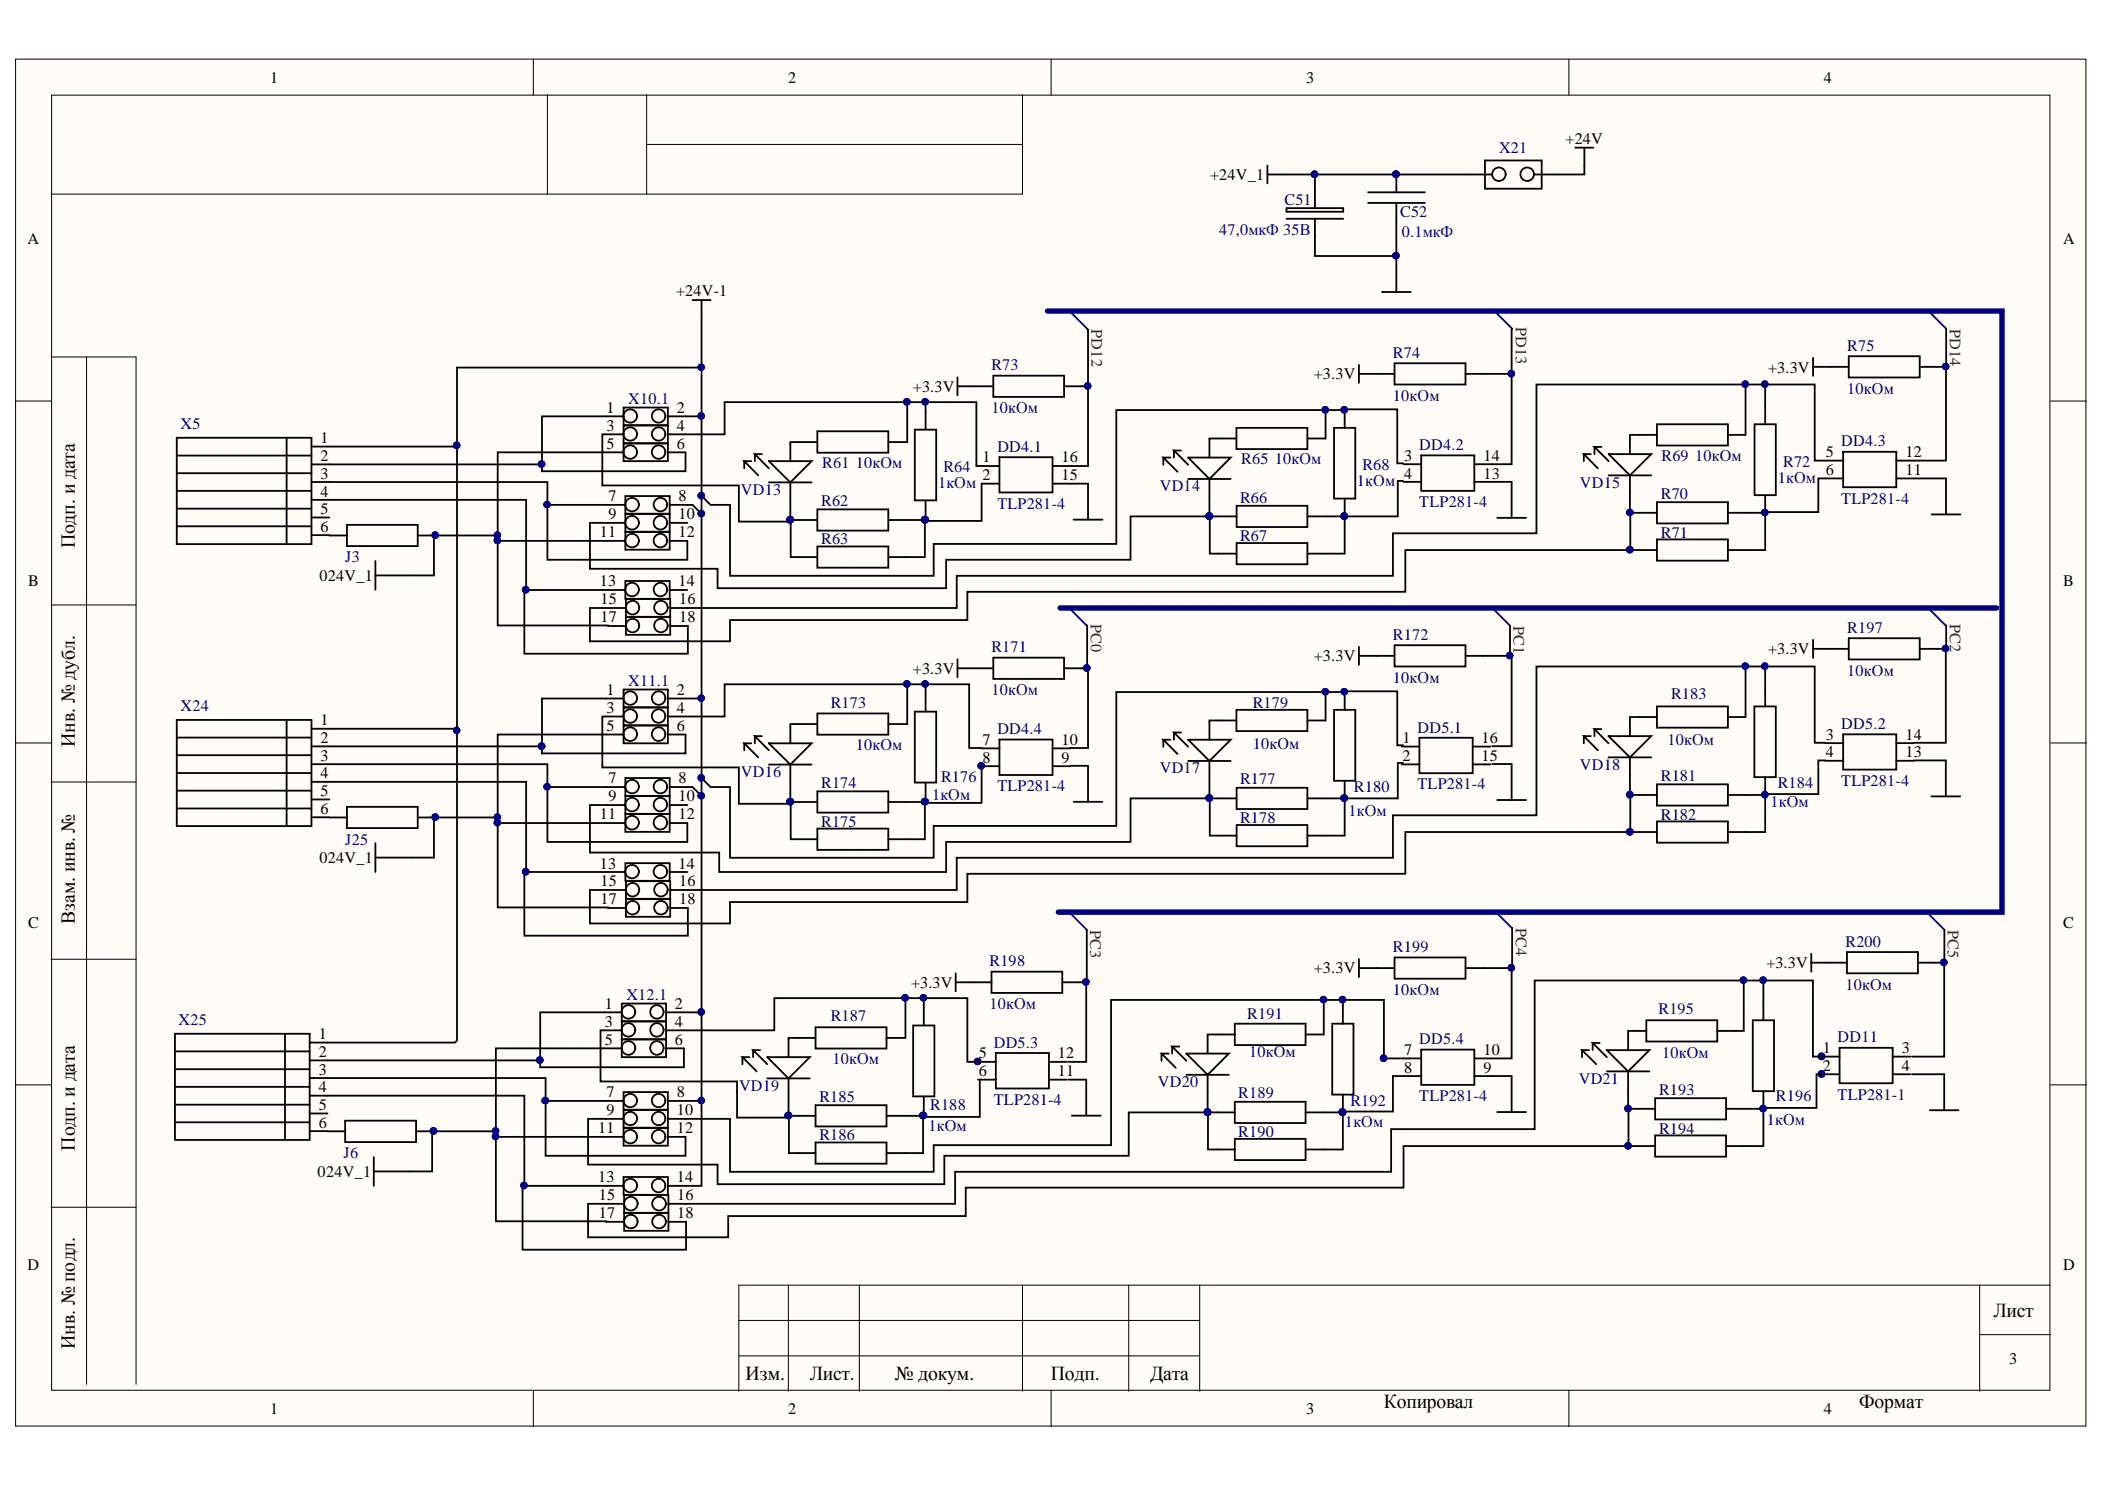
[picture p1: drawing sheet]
<svg xmlns="http://www.w3.org/2000/svg" width="297mm" height="210mm" viewBox="0 0 297 210" stroke-linecap="round" stroke-linejoin="round" font-family="sans-serif">
<defs><g id="words">
<g font-size="2.8">
<text x="10.6" y="77.3" transform="rotate(-90 10.6 77.3)">Подп. и дата</text>
<text x="10.6" y="105.4" transform="rotate(-90 10.6 105.4)">Инв. № дубл.</text>
<text x="10.6" y="130.3" transform="rotate(-90 10.6 130.3)">Взам. инв. №</text>
<text x="10.6" y="162.3" transform="rotate(-90 10.6 162.3)">Подп. и дата</text>
<text x="281.3" y="185.7">Лист</text>
<text x="10.6" y="190.3" transform="rotate(-90 10.6 190.3)">Инв. № подл.</text>
<text x="105.2" y="194.7">Изм.</text>
<text x="114.3" y="194.7">Лист.</text>
<text x="126.3" y="194.7">№ докум.</text>
<text x="148.3" y="194.7">Подп.</text>
<text x="162.3" y="194.7">Дата</text>
<text x="195.3" y="198.6">Копировал</text>
<text x="262.4" y="198.6">Формат</text>
</g>
<g font-size="2.3">
<text x="38.1" y="11.7">1</text>
<text x="111.2" y="11.7">2</text>
<text x="184.3" y="11.7">3</text>
<text x="257.4" y="11.7">4</text>
<text x="220.9" y="20.4">+24V</text>
<text x="170.8" y="25.4">+24V_1</text>
<text x="3.9" y="34.5">A</text>
<text x="291.1" y="34.5">A</text>
<text x="95.4" y="41.8">+24V-1</text>
<text x="185.4" y="53.5">+3.3V</text>
<text x="249.5" y="52.6">+3.3V</text>
<text x="85.6" y="58.2">1</text>
<text x="95.5" y="58.2">2</text>
<text x="128.8" y="55.3">+3.3V</text>
<text x="45.2" y="62.5">1</text>
<text x="45.2" y="65">2</text>
<text x="85.6" y="60.7">3</text>
<text x="85.6" y="63.3">5</text>
<text x="95.5" y="60.7">4</text>
<text x="95.5" y="63.3">6</text>
<text x="138.6" y="65.2">1</text>
<text x="149.8" y="65.2">16</text>
<text x="198.2" y="65">3</text>
<text x="209.3" y="65">14</text>
<text x="257.6" y="64.5">5</text>
<text x="268.9" y="64.5">12</text>
<text x="45.2" y="67.5">3</text>
<text x="45.2" y="70">4</text>
<text x="85.8" y="70.7">7</text>
<text x="95.7" y="70.7">8</text>
<text x="138.6" y="67.8">2</text>
<text x="149.8" y="67.8">15</text>
<text x="198.2" y="67.5">4</text>
<text x="209.3" y="67.5">13</text>
<text x="257.6" y="67">6</text>
<text x="268.9" y="67">11</text>
<text x="45.2" y="72.5">5</text>
<text x="45.2" y="75">6</text>
<text x="84.7" y="75.8">11</text>
<text x="85.8" y="73.3">9</text>
<text x="95.7" y="73.3">10</text>
<text x="95.7" y="75.8">12</text>
<text x="4" y="82.7">B</text>
<text x="45.1" y="82">024V_1</text>
<text x="84.7" y="82.7">13</text>
<text x="95.7" y="82.7">14</text>
<text x="291.1" y="82.7">B</text>
<text x="84.7" y="85.3">15</text>
<text x="84.7" y="87.8">17</text>
<text x="95.8" y="85.3">16</text>
<text x="95.8" y="87.8">18</text>
<text x="128.8" y="95.1">+3.3V</text>
<text x="185.4" y="93.3">+3.3V</text>
<text x="249.5" y="92.3">+3.3V</text>
<text x="85.6" y="98">1</text>
<text x="85.6" y="100.5">3</text>
<text x="95.5" y="98">2</text>
<text x="95.5" y="100.5">4</text>
<text x="45.2" y="102.3">1</text>
<text x="45.2" y="104.8">2</text>
<text x="45.2" y="107.3">3</text>
<text x="85.6" y="103.1">5</text>
<text x="95.5" y="103.1">6</text>
<text x="138.6" y="105.1">7</text>
<text x="138.6" y="107.6">8</text>
<text x="149.8" y="105.1">10</text>
<text x="149.8" y="107.6">9</text>
<text x="197.9" y="104.9">1</text>
<text x="197.9" y="107.3">2</text>
<text x="209.1" y="104.9">16</text>
<text x="209.1" y="107.3">15</text>
<text x="257.6" y="104.4">3</text>
<text x="257.6" y="106.8">4</text>
<text x="268.9" y="104.4">14</text>
<text x="268.9" y="106.8">13</text>
<text x="45.2" y="109.8">4</text>
<text x="45.2" y="112.3">5</text>
<text x="85.8" y="110.5">7</text>
<text x="85.8" y="113.1">9</text>
<text x="95.7" y="110.5">8</text>
<text x="95.7" y="113.1">10</text>
<text x="45.2" y="114.8">6</text>
<text x="84.7" y="115.6">11</text>
<text x="95.7" y="115.6">12</text>
<text x="45.1" y="121.8">024V_1</text>
<text x="84.7" y="122.5">13</text>
<text x="84.7" y="125.1">15</text>
<text x="95.7" y="122.5">14</text>
<text x="95.8" y="125.1">16</text>
<text x="4" y="131">C</text>
<text x="84.7" y="127.6">17</text>
<text x="95.8" y="127.6">18</text>
<text x="291.1" y="131">C</text>
<text x="185.4" y="137.3">+3.3V</text>
<text x="249.2" y="136.5">+3.3V</text>
<text x="85.3" y="142.3">1</text>
<text x="95.2" y="142.3">2</text>
<text x="128.6" y="139.3">+3.3V</text>
<text x="45" y="146.6">1</text>
<text x="45" y="149">2</text>
<text x="85.3" y="144.8">3</text>
<text x="85.3" y="147.4">5</text>
<text x="95.2" y="144.8">4</text>
<text x="95.2" y="147.4">6</text>
<text x="138.1" y="149.3">5</text>
<text x="149.3" y="149.3">12</text>
<text x="198.2" y="148.8">7</text>
<text x="209.3" y="148.8">10</text>
<text x="257.2" y="148.5">1</text>
<text x="268.4" y="148.5">3</text>
<text x="45" y="151.6">3</text>
<text x="45" y="154">4</text>
<text x="85.6" y="154.8">7</text>
<text x="95.5" y="154.8">8</text>
<text x="138.1" y="151.8">6</text>
<text x="149.3" y="151.8">11</text>
<text x="198.2" y="151.3">8</text>
<text x="209.3" y="151.3">9</text>
<text x="257.2" y="151.1">2</text>
<text x="268.4" y="151.1">4</text>
<text x="45" y="156.6">5</text>
<text x="45" y="159.1">6</text>
<text x="84.4" y="159.9">11</text>
<text x="85.6" y="157.3">9</text>
<text x="95.5" y="157.3">10</text>
<text x="95.5" y="159.9">12</text>
<text x="44.8" y="166">024V_1</text>
<text x="84.4" y="166.8">13</text>
<text x="95.5" y="166.8">14</text>
<text x="84.5" y="169.3">15</text>
<text x="84.5" y="171.9">17</text>
<text x="95.6" y="169.3">16</text>
<text x="95.6" y="171.9">18</text>
<text x="3.9" y="179.2">D</text>
<text x="291.1" y="179.2">D</text>
<text x="283.5" y="192.4">3</text>
<text x="38.1" y="199.5">1</text>
<text x="111.2" y="199.5">2</text>
<text x="184.3" y="199.5">3</text>
<text x="257.4" y="199.5">4</text>
</g>
<g font-size="2.3" fill="#000080">
<text x="211.5" y="21.6">X21</text>
<text x="181.2" y="28.9">C51</text>
<text x="172" y="33.1">47,0мкФ 35В</text>
<text x="197.6" y="30.6">C52</text>
<text x="197.8" y="33.4">0.1мкФ</text>
<text x="139.9" y="52.2">R73</text>
<text x="196.6" y="50.5">R74</text>
<text x="260.7" y="49.5">R75</text>
<text x="88.6" y="56.9">X10.1</text>
<text x="139.9" y="58.3">10кОм</text>
<text x="196.6" y="56.5">10кОм</text>
<text x="260.7" y="55.5">10кОм</text>
<text x="25.5" y="60.5">X5</text>
<text x="116" y="66">R61</text>
<text x="120.8" y="66">10кОм</text>
<text x="140.7" y="63.7">DD4.1</text>
<text x="175.2" y="65.5">R65</text>
<text x="179.9" y="65.5">10кОм</text>
<text x="200.3" y="63.5">DD4.2</text>
<text x="234.4" y="65">R69</text>
<text x="239.2" y="65">10кОм</text>
<text x="251.6" y="65.8">R72</text>
<text x="259.8" y="62.9">DD4.3</text>
<text x="104.5" y="69.8">VD13</text>
<text x="115.9" y="71.3">R62</text>
<text x="132.4" y="68.9">1кОм</text>
<text x="133.1" y="66.6">R64</text>
<text x="140.7" y="71.7">TLP281-4</text>
<text x="163.7" y="69.3">VD14</text>
<text x="175" y="70.9">R66</text>
<text x="191.5" y="68.6">1кОм</text>
<text x="192.2" y="66.3">R68</text>
<text x="200.3" y="71.6">TLP281-4</text>
<text x="222.9" y="68.8">VD15</text>
<text x="234.4" y="70.4">R70</text>
<text x="250.9" y="68.1">1кОм</text>
<text x="259.8" y="71.1">TLP281-4</text>
<text x="115.9" y="76.8">R63</text>
<text x="175" y="76.4">R67</text>
<text x="234.4" y="75.9">R71</text>
<text x="48.7" y="79.3">J3</text>
<text x="260.7" y="89.3">R197</text>
<text x="139.9" y="92">R171</text>
<text x="196.6" y="90.2">R172</text>
<text x="260.7" y="95.3">10кОм</text>
<text x="25.5" y="100.3">X24</text>
<text x="88.6" y="96.7">X11.1</text>
<text x="117.2" y="99.9">R173</text>
<text x="139.9" y="98.1">10кОм</text>
<text x="176.8" y="99.9">R179</text>
<text x="196.6" y="96.3">10кОм</text>
<text x="235.8" y="98.6">R183</text>
<text x="120.8" y="105.8">10кОм</text>
<text x="140.7" y="103.6">DD4.4</text>
<text x="176.8" y="105.6">10кОм</text>
<text x="200" y="103.3">DD5.1</text>
<text x="235.3" y="105.1">10кОм</text>
<text x="259.8" y="102.8">DD5.2</text>
<text x="104.5" y="109.6">VD16</text>
<text x="115.9" y="111.1">R174</text>
<text x="131.5" y="112.8">1кОм</text>
<text x="132.8" y="110.3">R176</text>
<text x="140.7" y="111.6">TLP281-4</text>
<text x="163.7" y="109.1">VD17</text>
<text x="175" y="110.6">R177</text>
<text x="191.1" y="111.8">R180</text>
<text x="200" y="111.4">TLP281-4</text>
<text x="222.9" y="108.6">VD18</text>
<text x="234.4" y="110.2">R181</text>
<text x="249.8" y="113.8">1кОм</text>
<text x="250.9" y="111.1">R184</text>
<text x="259.8" y="110.9">TLP281-4</text>
<text x="48.7" y="119.1">J25</text>
<text x="115.9" y="116.6">R175</text>
<text x="175" y="116.1">R178</text>
<text x="190.3" y="115.1">1кОм</text>
<text x="234.4" y="115.7">R182</text>
<text x="139.6" y="136.3">R198</text>
<text x="196.6" y="134.3">R199</text>
<text x="260.4" y="133.6">R200</text>
<text x="88.4" y="141">X12.1</text>
<text x="139.6" y="142.4">10кОм</text>
<text x="176" y="143.8">R191</text>
<text x="196.6" y="140.3">10кОм</text>
<text x="234" y="143">R195</text>
<text x="260.4" y="139.6">10кОм</text>
<text x="25.2" y="144.6">X25</text>
<text x="117.2" y="144.1">R187</text>
<text x="140.2" y="147.8">DD5.3</text>
<text x="176.3" y="149">10кОм</text>
<text x="200.3" y="147.3">DD5.4</text>
<text x="234.5" y="149.3">10кОм</text>
<text x="259.3" y="147">DD11</text>
<text x="104.3" y="153.9">VD19</text>
<text x="115.6" y="155.4">R185</text>
<text x="117.5" y="150.1">10кОм</text>
<text x="140.2" y="155.8">TLP281-4</text>
<text x="163.4" y="153.4">VD20</text>
<text x="174.7" y="154.9">R189</text>
<text x="200.3" y="155.3">TLP281-4</text>
<text x="222.8" y="152.9">VD21</text>
<text x="234.1" y="154.5">R193</text>
<text x="250.6" y="155.3">R196</text>
<text x="259.3" y="155.1">TLP281-1</text>
<text x="115.6" y="160.9">R186</text>
<text x="131" y="159.5">1кОм</text>
<text x="131.3" y="156.6">R188</text>
<text x="174.7" y="160.4">R190</text>
<text x="189.8" y="159">1кОм</text>
<text x="190.6" y="156.1">R192</text>
<text x="234.1" y="159.9">R194</text>
<text x="249.3" y="158.8">1кОм</text>
<text x="48.5" y="163.4">J6</text>
</g>
<g font-size="2.3" fill="#800000">
<text x="154" y="46.5" transform="rotate(90 154 46.5)">PD12</text>
<text x="213.9" y="46.1" transform="rotate(90 213.9 46.1)">PD13</text>
<text x="275.1" y="46.4" transform="rotate(90 275.1 46.4)">PD14</text>
<text x="153.9" y="88" transform="rotate(90 153.9 88)">PC0</text>
<text x="213.6" y="88.3" transform="rotate(90 213.6 88.3)">PC1</text>
<text x="275.1" y="88" transform="rotate(90 275.1 88)">PC2</text>
<text x="153.8" y="131.1" transform="rotate(90 153.8 131.1)">PC3</text>
<text x="213.9" y="130.9" transform="rotate(90 213.9 130.9)">PC4</text>
<text x="274.9" y="131.1" transform="rotate(90 274.9 131.1)">PC5</text>
</g>
</g></defs>
<g fill="#fffcf8" stroke="#000" stroke-width=".14">
<path d="M2.2 8.3h292.1v192.9h-292.1z"/>
<path d="M7.3 13.4h282v182.7h-282z"/>
</g>
<g fill="none" stroke="#000" stroke-width=".14">
<path d="M75.3 8.3v5.1M77.2 13.4v14M91.2 13.4v14M144.3 13.4v14h-137.1M148.3 8.3v5.1M221.4 8.3v5.1M91.2 20.4h53.1M2.2 56.6h5.1M7.2 50.4h5v144.9M12.2 50.4h7v144.9M289.4 56.6h5M7.2 85.3h12"/>
<path d="M2.2 104.8h5.1M7.2 110.3h12M289.4 104.8h5M7.2 135.3h12M2.2 153h5.1M289.4 153h5M7.2 170.3h12M75.3 196.2v5.1M104.3 186.3h65M104.3 191.3h65M111.2 181.3v15M121.3 181.3v15"/>
<path d="M144.3 181.3v15M148.3 196.2v5.1M159.3 181.3v15M169.3 181.3v15M221.4 196.2v5.1M279.4 181.3v15M279.4 188.3h9.9M289.3 181.3h-185v15"/>
</g>
<g fill="none" stroke="#000" stroke-width=".25">
<path d="M178.8 24.6h6.8M178.8 23.3v2.6M181.5 29.4h8v.5h-8zM181.5 30.9h8M193.1 27.1h8M193.1 28.6h8M197 28.6v7.5h-11.4v-5.2M197 24.6v2.5M197 36.1v5.1M209.5 22.6h8v4h-8zM210.6 24.6h-25v4.8M222.3 20.8h2.5"/>
<path d="M223.6 20.8v3.8h-7M88 57.5h6.2v2.5h-6.2zM88 58.7h-11.5v6.8h-32.5M94.2 58.7h4.8v13.8l-1.3-1.3h-3.2M97.7 42.3h2.6M99 51.9h-34.5v94.9l-.3 .3h-20.5M99 42.3v16.4M128 56.7v5.7h-2.6M128 56.7h-25.7v4.6h-8.1M128 56.7h2.6v3.9M130.6 56.7h7.2v9h3.2M135.1 54.5h5.1"/>
<path d="M135.1 53.2v2.6M140.2 53h10v3h-10zM150.2 54.5h3.3v11.2h-5M153.4 46.4l.1 .1v8M187.1 57.8v4.1h-2.6M189.7 57.8h-32.2v18.9h-25.7v4.5h-28.8v-10h-2.7l-1.3-1.2M189.7 57.8v-.1h7.5v7.7h.8M189.7 57.8v2.6M191.8 52.7h5M191.8 51.5v2.5M195 41.2h4.1M196.8 51.2h10v3h-10z"/>
<path d="M206.8 52.7h6.5v12.8h-5.3M213.4 46.4h-.1v6.3M233.8 59.8h10v3h-10zM246.3 54.2v7.1h-2.5M247.6 59.8h3v10.1h-3zM249.1 54.2v5.6M255.8 51.8h5.1M255.8 50.5v2.5M260.9 50.3h10v2.9h-10zM270.9 51.8h3.7v13.2h-7M274.6 46.4v5.4M24.9 61.8h19.1v15h-19.1z"/>
<path d="M24.9 74.2h19.1M24.9 71.8h19.1M24.9 69.2h19.1M24.9 66.8h19.1M24.9 64.3h19.1M40.4 61.8v15M44 68h33.2v3.2h11M44 70.5h30.2v12.7h14M44 73h2.5M44 75.5h2.5M46.4 75.5h2.6M49 74h9.9v3h-9.9z"/>
<path d="M53 79.1v4.1M58.9 75.5h2.6M64.5 62.8l-.2 .2h-20.3M70.2 76.3v-.8h-9v5.7h-8.2M77.2 71.2v7.8h19.8v-2.7h-2.5M88 60h6.2v2.5h-6.2zM88 62.6h6.2v2.5h-6.2zM88 63.8h-17.8v11.7M88 61.3h-3v7.2h19.3v5.1h7.2l.1-.2M88.2 70h6.3v2.5h-6.3zM88.2 72.5h6.3v2.5h-6.3zM88.2 75.1h6.3v2.4h-6.3z"/>
<path d="M88.2 76.3h-18v11.9l18.1 .1M94.2 63.8h2.5v2.7h-20.2v-1M94.5 73.8h2.5M99 72.5v26h-4.8M105 65.1v1M106 65.1h-1l2 2M106.5 64.1v1M107.5 64.1h-1l2 2M108.5 65.1h6l-3 2.9zM108.5 68h6M111.5 68v5.4M111.6 73.4v5.2h3.7"/>
<path d="M111.6 73.4h3.7M115.3 60.8h10.1v3.1h-10.1zM115.3 71.9h10.1v3h-10.1zM115.3 77.1h10.1v3h-10.1zM115.3 62.4h-3.8v2.7M125.4 73.4h5.1M129.1 60.6h3v10h-3zM130.6 73.4h-.1v5.2h-5.1M130.6 70.6v2.8M141 64.5h7.5v5h-7.5zM141 68.2h-2.5v5.3h-7.9v-.1M148.5 68.2h5v5.1"/>
<path d="M151.5 73.3h4.1M164.2 64.5v1.1M165.1 64.5h-.9l2 2.1M165.7 63.6v.9M166.6 63.6h-.9l2 2M167.7 64.5h6l-3 3.1zM167.7 67.6h6M170.7 67.6v5.2M170.7 72.8v5.3h3.8M170.7 72.8h-11.2v6.2h-26v4h-32.2v-2.8h-18.1v-6.4h5M170.7 72.8h3.8M174.5 60.4h10v3h-10z"/>
<path d="M174.5 61.9h-3.8v2.6M174.5 71.3h10v3h-10zM174.5 76.6h10v3h-10zM184.5 72.8h5.2M188.2 60.4h3v9.9h-3zM189.7 72.8v5.3h-5.2M189.7 70.3v2.5M198 67.8h-.8v5h-7.5M198.1 68h2.4M198.1 65.5h2.4M200.5 64.2h7.5v5h-7.5zM208 68h5.3v5"/>
<path d="M211.3 73h4M223.5 64.1v1M224.5 64.1h-1l2 2M225 63v1.1M226 63h-1l2 2.1M227 64.1h6l-3 3zM227 67.1h6M230 67.1l.1 10.5h3.7M230.1 77.6h-31.8v5.9h-61.8v4h-33.5v3h-19.8v-4.7h5.1M230.1 72.3h3.7M233.8 70.8h10v3h-10zM233.8 76.1h10v3h-10z"/>
<path d="M233.8 61.3h-3.8v2.8M243.8 72.3h5.3M249.1 72.3v5.3h-5.3M249.1 69.9v2.4M260.1 63.7h7.5v5h-7.5zM260.1 67.5h-3.5v4.7h-7.5M260.1 65h-4v-10.8h-39.3v21h-20.2v6h-61.6v4.6h-40.4M267.6 67.5h7v5.1M272.6 72.6h4M74.2 83.2h-.2v9h23.1v-3.9h-2.5M88 97.3h6.2v2.5h-6.2zM88 99.8h6.2v2.5h-6.2z"/>
<path d="M88 98.5h-11.5v6.8h-32.5M88.2 82h6.3v2.5h-6.3zM88.3 84.5h6.3v2.5h-6.3zM88.3 87h6.3v2.5h-6.3zM94.5 83.2h2.5M128 96.5v5.6h-2.6M128 96.5h-25.7v4.6h-8.1M128 96.5h2.6v3.9M130.6 96.5h6.2v9h1.7M135.1 93v2.5M135.1 94.3h5.1M140.2 92.8h10v3h-10z"/>
<path d="M150.2 94.3h3.2M153.4 88.3v6h.1v11.2h-2.5M187.1 97.6v4h-2.6M189.7 97.6h-32.2v18.9h-25.7v4.5h-28.8v-10h-2.7l-1.3-1.2v-11.3M191.8 91.3v2.5M191.8 92.5h5M196.8 91h10v3h-10zM206.8 92.5h6.3M213.1 88.3v4.2h.2v12.8h-2.7M233.8 99.7h10v2.9h-10zM246.3 94v7.2h-2.5M247.6 99.7h3v9.9h-3z"/>
<path d="M249.1 94v5.7M255.8 90.3v2.5M255.8 91.5h5.1M260.9 90h10v3h-10zM270.9 91.5h3.7v13.3h-4.5M274.6 88.3v3.2M24.9 101.6h19.1v14.9h-19.1zM24.9 114h19.1M24.9 111.5h19.1M24.9 109h19.1M24.9 106.5h19.1M24.9 104h19.1"/>
<path d="M40.4 101.6v14.9M44 107.8h33.2v3.2h11M44 110.3h30.2v12.7h14M44 102.8h20.2l.3 .3M44 112.8h2.5M44 115.3h2.5M46.4 115.3h2.6M49 113.8h9.9v3h-9.9zM53 118.9v4.1M58.9 115.3h2.6M70.2 116.1v-.8h-9v5.7h-8.2M77.2 111v7.8h19.8v-2.7h-2.5"/>
<path d="M88 102.3h6.2v2.6h-6.2zM88 103.6h-17.8v11.7M88 101.1h-3v7.2h19.3v5.1h7.2l.1-.3M88.2 109.8h6.3v2.5h-6.3zM88.2 112.3h6.3v2.5h-6.3zM88.2 114.8h6.3v2.5h-6.3zM88.2 116.1h-18v11.9l18.1 .1M94.2 103.6h2.5v2.7h-20.2v-1M94.5 113.6h2.5M99 109.8v2.5l-1.3-1.3h-3.2M99 112.3v43h-4.8M105 104.9v.9"/>
<path d="M106 104.9h-1l2 1.9M106.5 103.8v1.1M107.5 103.8h-1l2 2M108.5 104.9h6l-3 3zM108.5 107.9h6M111.5 107.9v5.2M111.6 113.1v5.3h3.7M111.6 113.1h3.7M115.3 100.6h10.1v3h-10.1zM115.3 111.6h10.1v3h-10.1zM115.3 116.9h10.1v3h-10.1zM115.3 102.1h-3.8v2.8"/>
<path d="M125.4 113.1h5.1M129.1 100.4h3v10h-3zM130.6 113.1h-.1v5.3h-5.1M130.6 110.4v2.7M138.5 108v5.3h-7.9v-.2M138.5 105.6h2.5M138.5 108.1h2.5M141 104.3h7.5v5h-7.5zM148.5 105.6h2.5M148.5 108.1h2.5M151 108h2.5v5.1M151.5 113.1h4.1"/>
<path d="M164.2 104.3v1M165.1 104.3h-.9l2 2.1M165.7 103.3v1M166.6 103.3h-.9l2 2M167.7 104.3h6l-3 3zM167.7 107.3h6M170.7 107.3v5.3M170.7 112.6v5.3h3.8M170.7 112.6h-11.2v6.2h-26v4.2h-32v-2.7h-18.3v-6.7h5M170.7 112.6h3.8M174.5 100.1h10v3h-10zM174.5 101.6h-3.8v2.7"/>
<path d="M174.5 111.1h10v3h-10zM174.5 116.4h10v3h-10zM184.5 112.6h5.2M188.2 100.1h3v10h-3zM189.7 112.6v5.3h-5.2M189.7 100.1v-2.6h7.5v7.6h.8M189.7 110.1v2.5M197.8 105.3h2.5M197.8 107.8h2.5M198 107.6h-.8v5h-7.5M200.3 104.1h7.5v5h-7.5zM207.8 105.3h2.5"/>
<path d="M207.8 107.8h2.5M210.6 107.8h2.7v5.1M211.3 112.9h4M223.5 103.8v1.1M224.5 103.8h-1l2 2M225 102.9v.9M226 102.9h-1l2 2M227 103.8h6l-3 3zM227 106.8h6M230 106.8l.1 10.6h3.7M230.1 117.4h-31.8v5.9h-61.8v3.9h-33.5v3.1h-19.8v-4.8h5.1M230.1 112.1h3.7"/>
<path d="M233.8 110.6h10v3h-10zM233.8 115.9h10v3h-10zM233.8 101.2h-3.8v2.6M243.8 112.1h5.3M249.1 112.1v5.3h-5.3M249.1 109.6v2.5M257.6 107.3h-1v4.7h-7.5M257.6 104.8h-1.5v-10.8h-39.3v21h-20.2v6h-61.6v4.5h-40.4M257.6 104.8h2.5M257.6 107.3h2.5M260.1 103.6h7.5v5h-7.5zM267.6 104.8h2.5"/>
<path d="M267.6 107.3h2.5M270.1 107.3h4.5v5M272.5 112.3h4.1M74.2 123h-.2v9h23.1v-3.9h-2.5M88.2 121.8h6.3v2.5h-6.3zM88.3 124.3h6.3v2.5h-6.3zM88.3 126.8h6.3v2.5h-6.3zM94.5 123h2.5M134.9 138.6h5M134.9 137.3v2.5M139.9 137.1h10v3h-10zM149.9 138.6h3.4v11.2h-2.5"/>
<path d="M153.4 131.2v7.4h-.1M191.8 135.3v2.5M191.8 136.6h5M196.8 135.1h10v3h-10zM206.8 136.6h6.5v12.7h-5.3M213.3 130.9l.1 5.7h-.1M246.1 138.3v7.1h-3.8M248.8 138.3v5.6M255.6 135.8h5M255.6 134.5v2.6M260.6 134.3h10v3h-10zM270.6 135.8h3.7v13.3h-4.5"/>
<path d="M274.4 131.2l-.1 4.6M24.7 145.8h19v15h-19zM24.7 158.3h19M24.7 155.8h19M24.7 153.3h19M24.7 150.8h19M24.7 148.3h19M40.2 145.8v15M43.7 152.1h33.3v3.2h11M43.7 154.6h30.3v12.7h14M43.7 157.1h2.5M43.7 159.6h2.5"/>
<path d="M46.2 159.6h2.5M48.7 158.1h10v3h-10zM58.7 159.6h2.5M77 155.3v7.7h19.7v-2.6h-2.5M87.7 141.6h6.3v2.5h-6.3zM87.7 144.1h6.3v2.5h-6.3zM87.7 146.6h6.3v2.5h-6.3zM87.7 142.8h-11.5v6.8h-32.5M87.7 147.9h-17.7v11.7M87.7 145.3h-3v7.3h19.3v5.1h7.3v-.3M88 154.1h6.2v2.4h-6.2zM88 156.6h6.2v2.5h-6.2z"/>
<path d="M88 159.1h6.2v2.5h-6.2zM94 147.9h2.5v2.6h-20.3v-.9M94 142.8h5M99 155.3v12h-4.8M104.8 149.1v1M105.8 149.1h-1l2 2M106.3 148.1v1M107.3 148.1h-1l2 2M108.3 149.1h6l-3 3zM108.3 152.1h6M111.3 152.1v5.3M111.3 157.4v5.3h3.8"/>
<path d="M111.3 157.4h3.8M115.1 144.9h10v3h-10zM115.1 155.9h10v3h-10zM115.1 146.4h-3.8v2.7M125.1 157.4h5.2M127.8 140.8v5.6h-2.7M127.8 140.8h-18.5v4.5h-15.3M127.8 140.8h2.6v3.9M128.9 144.7h3v10h-3zM130.4 140.8h6.1v9h1.8M130.4 157.4h-.1v5.3h-5.2M130.4 154.7v2.7"/>
<path d="M138 149.8h2.5M138 152.3h2.5M138.3 152.3v5.3h-7.9v-.2M140.5 148.5h7.5v5h-7.5zM148 149.8h2.5M148 152.3h2.5M150.8 152.3h2.5v5.1M151.2 157.4h4.1M163.9 148.6v1M164.9 148.6h-1l2 2M165.4 147.6v1M166.4 147.6h-1l2 2"/>
<path d="M167.4 148.6h6l-3 3zM167.4 151.6h6M170.4 151.6v5.3M170.5 156.9v5.2h3.7M170.5 156.9h-11.2v6.1h-26v4h-32v-2.7h-18.3v-6.5h5M170.5 156.9h3.7M174.2 144.4h10v3h-10zM174.2 155.4h10v3h-10zM174.2 145.9h-3.8v2.7M184.2 145.9h2.6v-4.8h-30v20.4h-25v3.8h-28.8v-7.5h-8.8M184.2 156.9h5.3M186.8 141.1h2.7"/>
<path d="M188 144.4h3v10h-3zM189.5 156.9v5.2h-5.3M189.5 144.4v-3.3h5.8v8.2h5.2M189.5 154.4v2.5M200.5 148.1h7.5v4.9h-7.5zM200.5 151.8h-3.9v5h-7.1v.1M208 151.8h5.3v5.1M211.3 156.9h4M223.2 148.1v1M224.2 148.1h-1l2 2M224.7 147.1v1M225.7 147.1h-1l2 2"/>
<path d="M226.7 148.1h6l-3 3zM226.7 151.1h6M229.7 151.1l.1 10.6h3.8M229.8 156.4h3.8M232.3 143.9h10v3h-10zM232.3 145.4h-2.6v2.7M233.6 154.9h10v3h-10zM243.6 156.4h5.2M247.3 143.9h3v10h-3zM248.8 156.4v5.3h-5.2M248.8 153.9v2.5M257.1 149.1h2.5"/>
<path d="M257.1 151.5h2.5M257.3 151.5h-1v4.8h-7.5M257.3 149.1h-1.5v-10.8h-39.2v21h-20.3v6h-61.5v4.5h-40.5M259.6 147.8h7.5v5h-7.5zM267.1 149.1h2.5M267.1 151.5h2.5M269.8 151.5h4.5v5.1M272.3 156.6h4.1M52.7 163.2v4.1M70 160.4v-.8h-9v5.6h-8.3M74 167.3h-.3v9h23.1v-3.9h-2.5M88 166h6.2v2.5h-6.2z"/>
<path d="M88 160.4h-18v11.9l18.1 .1M88.1 168.6h6.2v2.5h-6.2zM88.1 171.1h6.2v2.5h-6.2zM115.1 161.2h10v3h-10zM174.2 160.7h10v2.9h-10zM229.8 161.7h-31.7v5.8h-61.8v4h-33.5v3h-19.8v-4.7h5.1M233.6 160.2h10v3h-10z"/>
<circle cx="211.5" cy="24.6" r=".95"/>
<circle cx="215.5" cy="24.6" r=".95"/>
<circle cx="88.9" cy="58.7" r=".95"/>
<circle cx="92.9" cy="58.7" r=".95"/>
<circle cx="88.9" cy="63.8" r=".96"/>
<circle cx="88.9" cy="61.2" r=".95"/>
<circle cx="89.2" cy="73.7" r=".97"/>
<circle cx="89.2" cy="71.2" r=".96"/>
<circle cx="89.2" cy="76.3" r=".96"/>
<circle cx="92.9" cy="63.8" r=".95"/>
<circle cx="92.9" cy="61.2" r=".95"/>
<circle cx="93.2" cy="73.7" r=".96"/>
<circle cx="93.2" cy="71.2" r=".95"/>
<circle cx="93.2" cy="76.3" r=".95"/>
<circle cx="88.9" cy="98.5" r=".96"/>
<circle cx="89.2" cy="83.2" r=".96"/>
<circle cx="89.3" cy="85.7" r=".95"/>
<circle cx="89.3" cy="88.2" r=".95"/>
<circle cx="92.9" cy="98.5" r=".95"/>
<circle cx="93.2" cy="83.2" r=".95"/>
<circle cx="93.3" cy="85.7" r=".96"/>
<circle cx="93.3" cy="88.2" r=".95"/>
<circle cx="88.9" cy="103.6" r=".97"/>
<circle cx="88.9" cy="101" r=".96"/>
<circle cx="89.2" cy="116.1" r=".97"/>
<circle cx="89.2" cy="113.5" r=".96"/>
<circle cx="89.2" cy="111" r=".96"/>
<circle cx="92.9" cy="103.6" r=".96"/>
<circle cx="92.9" cy="101" r=".95"/>
<circle cx="93.2" cy="116.1" r=".96"/>
<circle cx="93.2" cy="113.5" r=".95"/>
<circle cx="93.2" cy="111" r=".95"/>
<circle cx="89.2" cy="122.9" r=".95"/>
<circle cx="89.3" cy="125.5" r=".95"/>
<circle cx="89.3" cy="128" r=".95"/>
<circle cx="93.2" cy="123" r=".95"/>
<circle cx="93.3" cy="125.5" r=".95"/>
<circle cx="93.3" cy="128" r=".95"/>
<circle cx="88.7" cy="147.8" r=".97"/>
<circle cx="88.7" cy="145.3" r=".96"/>
<circle cx="88.7" cy="142.7" r=".96"/>
<circle cx="88.9" cy="155.2" r=".95"/>
<circle cx="88.9" cy="157.8" r=".95"/>
<circle cx="92.7" cy="147.8" r=".95"/>
<circle cx="92.7" cy="145.3" r=".95"/>
<circle cx="92.7" cy="142.7" r=".95"/>
<circle cx="92.9" cy="155.2" r=".95"/>
<circle cx="92.9" cy="157.8" r=".95"/>
<circle cx="88.9" cy="160.3" r=".96"/>
<circle cx="88.9" cy="167.2" r=".96"/>
<circle cx="89" cy="169.8" r=".96"/>
<circle cx="89" cy="172.3" r=".95"/>
<circle cx="92.9" cy="160.3" r=".95"/>
<circle cx="92.9" cy="167.2" r=".95"/>
<circle cx="93" cy="169.8" r=".97"/>
<circle cx="93" cy="172.3" r=".96"/>
</g>
<g fill="#000080" stroke="#000080" stroke-width=".14">
<circle cx="61.4" cy="75.5" r=".46"/>
<circle cx="61.4" cy="115.3" r=".46"/>
<circle cx="61.2" cy="159.5" r=".46"/>
<circle cx="189.4" cy="156.9" r=".47"/>
<circle cx="138.5" cy="108" r=".46"/>
<circle cx="137.9" cy="149.7" r=".46"/>
<circle cx="257" cy="149" r=".47"/>
<circle cx="257" cy="151.5" r=".47"/>
<circle cx="197" cy="24.6" r=".47"/>
<circle cx="197" cy="36.1" r=".46"/>
<circle cx="111.5" cy="73.3" r=".47"/>
<circle cx="189.7" cy="72.8" r=".47"/>
<circle cx="170.7" cy="72.8" r=".46"/>
<circle cx="249" cy="72.3" r=".46"/>
<circle cx="230" cy="72.3" r=".46"/>
<circle cx="230" cy="77.5" r=".46"/>
<circle cx="76.4" cy="65.5" r=".46"/>
<circle cx="77.2" cy="71.2" r=".46"/>
<circle cx="74.2" cy="83.2" r=".47"/>
<circle cx="70.2" cy="76.2" r=".46"/>
<circle cx="70.2" cy="75.5" r=".46"/>
<circle cx="111.5" cy="73.3" r=".46"/>
<circle cx="153.5" cy="54.4" r=".46"/>
<circle cx="130.5" cy="73.3" r=".47"/>
<circle cx="128" cy="56.7" r=".46"/>
<circle cx="130.6" cy="56.7" r=".46"/>
<circle cx="130.5" cy="73.3" r=".46"/>
<circle cx="170.6" cy="72.8" r=".46"/>
<circle cx="213.2" cy="52.7" r=".46"/>
<circle cx="249" cy="54.2" r=".46"/>
<circle cx="246.3" cy="54.2" r=".46"/>
<circle cx="274.6" cy="51.7" r=".46"/>
<circle cx="187" cy="57.8" r=".46"/>
<circle cx="111.5" cy="113.1" r=".46"/>
<circle cx="189.7" cy="112.6" r=".46"/>
<circle cx="170.7" cy="112.6" r=".46"/>
<circle cx="249" cy="112.1" r=".46"/>
<circle cx="230" cy="112.1" r=".47"/>
<circle cx="230" cy="117.3" r=".47"/>
<circle cx="76.4" cy="105.2" r=".47"/>
<circle cx="77.2" cy="111" r=".46"/>
<circle cx="74.2" cy="123" r=".47"/>
<circle cx="70.2" cy="116.1" r=".46"/>
<circle cx="70.2" cy="115.3" r=".46"/>
<circle cx="130.6" cy="113.1" r=".46"/>
<circle cx="128" cy="96.5" r=".46"/>
<circle cx="130.6" cy="96.5" r=".46"/>
<circle cx="130.5" cy="113.1" r=".46"/>
<circle cx="170.6" cy="112.6" r=".46"/>
<circle cx="249" cy="94" r=".46"/>
<circle cx="246.3" cy="94" r=".46"/>
<circle cx="274.5" cy="91.5" r=".46"/>
<circle cx="187" cy="97.6" r=".46"/>
<circle cx="111.3" cy="157.4" r=".46"/>
<circle cx="170.4" cy="156.9" r=".46"/>
<circle cx="248.8" cy="156.4" r=".46"/>
<circle cx="229.7" cy="156.4" r=".47"/>
<circle cx="229.7" cy="161.6" r=".47"/>
<circle cx="76.2" cy="149.5" r=".47"/>
<circle cx="76.9" cy="155.2" r=".46"/>
<circle cx="73.9" cy="167.2" r=".46"/>
<circle cx="69.9" cy="160.3" r=".46"/>
<circle cx="69.9" cy="159.5" r=".46"/>
<circle cx="111.2" cy="157.4" r=".46"/>
<circle cx="153.2" cy="138.5" r=".46"/>
<circle cx="130.3" cy="157.4" r=".46"/>
<circle cx="127.7" cy="140.8" r=".46"/>
<circle cx="130.3" cy="140.8" r=".46"/>
<circle cx="130.2" cy="157.4" r=".46"/>
<circle cx="213.2" cy="136.5" r=".46"/>
<circle cx="248.8" cy="138.3" r=".46"/>
<circle cx="246" cy="138.3" r=".46"/>
<circle cx="274.3" cy="135.7" r=".46"/>
<circle cx="185.5" cy="24.6" r=".47"/>
<circle cx="98.9" cy="72.4" r=".46"/>
<circle cx="98.9" cy="98.5" r=".46"/>
<circle cx="98.9" cy="109.7" r=".46"/>
<circle cx="98.9" cy="112.2" r=".46"/>
<circle cx="98.9" cy="58.7" r=".46"/>
<circle cx="98.9" cy="69.9" r=".46"/>
<circle cx="64.4" cy="62.8" r=".46"/>
<circle cx="64.4" cy="103" r=".46"/>
<circle cx="98.9" cy="51.8" r=".46"/>
<circle cx="98.9" cy="142.8" r=".46"/>
<circle cx="98.9" cy="155.2" r=".46"/>
<circle cx="186.7" cy="141" r=".46"/>
<circle cx="195.2" cy="149.3" r=".46"/>
<circle cx="189.4" cy="141" r=".46"/>
<circle cx="153.3" cy="94.2" r=".46"/>
<circle cx="213" cy="92.5" r=".46"/>
<circle cx="189.7" cy="97.6" r=".46"/>
<circle cx="189.7" cy="57.8" r=".47"/>
</g>
<path d="M150.9 43.9l2.5 2.5M210.9 43.9l2.5 2.5M272.1 43.9l2.5 2.5M150.9 85.8l2.5 2.5M210.6 85.8l2.5 2.5M272.1 85.8l2.5 2.5M150.9 128.7l2.5 2.5M210.8 128.4l2.5 2.5M271.9 128.7l2.5 2.5" fill="none" stroke="#000080" stroke-width=".25"/>
<path d="M147.8 43.9h134.7v84.8h-133.2M149.6 85.8h132.1" fill="none" stroke="#000080" stroke-width=".76"/>
<use href="#words"/>
</svg>
